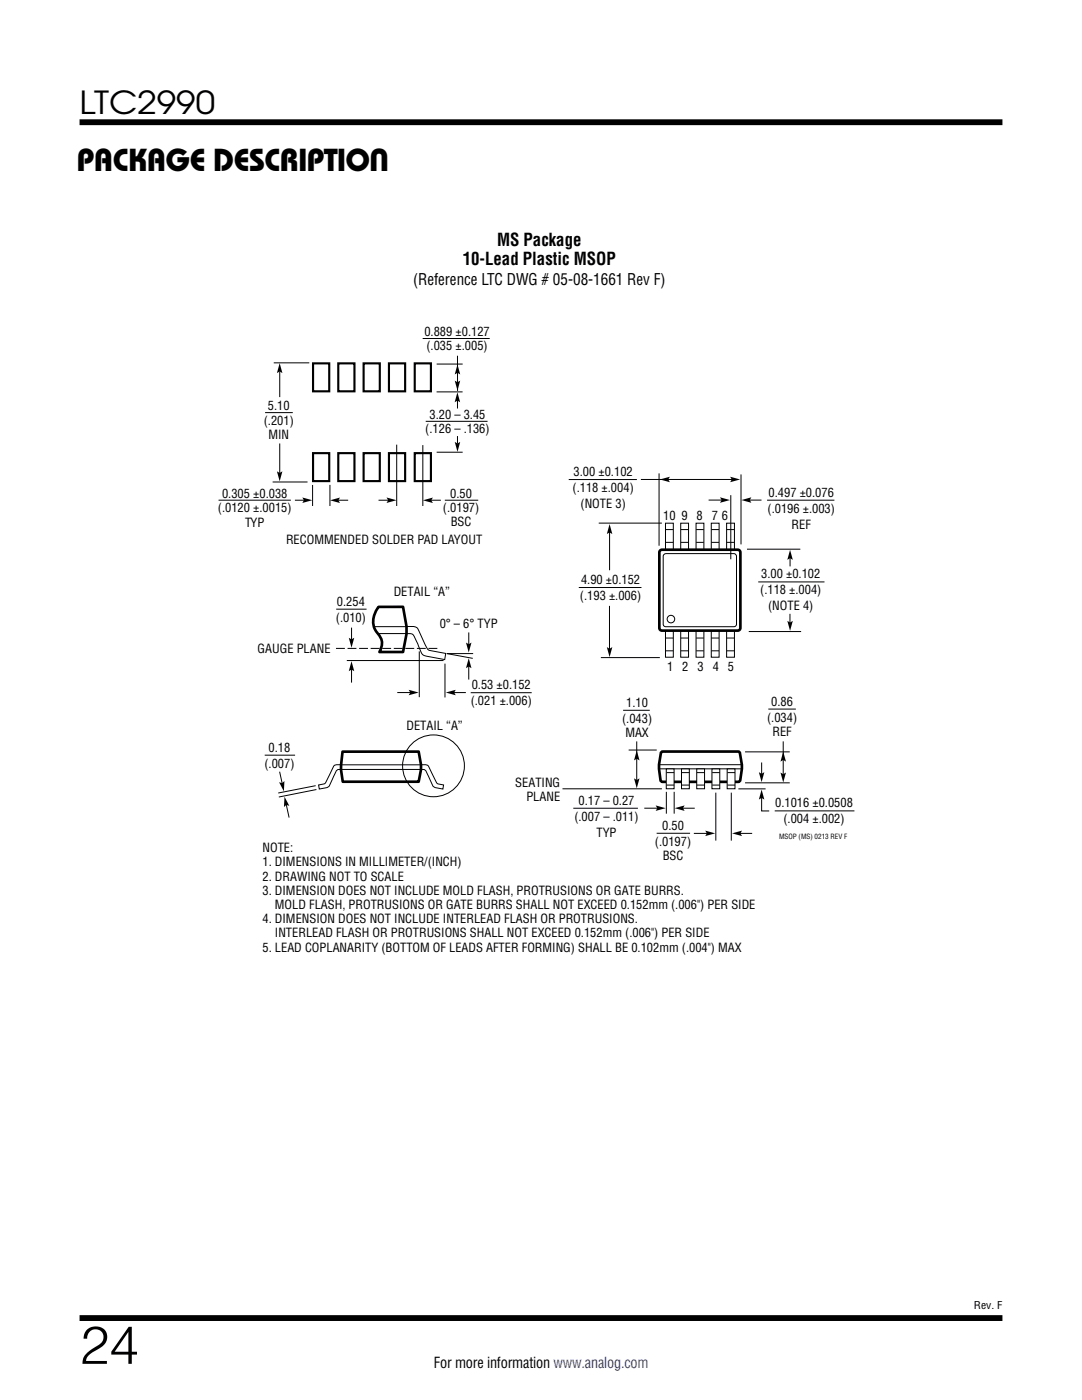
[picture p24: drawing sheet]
<svg xmlns="http://www.w3.org/2000/svg" width="216mm" height="279mm" viewBox="0 0 216 279" stroke-linecap="round" stroke-linejoin="round" font-family="sans-serif">
<defs><g id="words">
<text font-size="10.6" x="15.9" y="272.2">24</text>
<g font-size="6.3">
<text x="15.9" y="22.8">LTC2990</text>
<text x="15.3" y="34.1">PACKAGE DESCRIPTION</text>
</g>
<g font-size="3.5">
<text x="97" y="47.2">MS Package</text>
<text x="89.7" y="51.1">10-Lead Plastic MSOP</text>
<text x="92.3" y="53">10-Lead Plastic MSOP</text>
<text x="99.2" y="49.1">MS Package</text>
</g>
<g font-size="3.2">
<text x="79" y="55">(Reference LTC DWG # 05-08-1661 Rev F)</text>
<text x="82.4" y="56.9">(Reference LTC DWG # 05-08-1661 Rev F)</text>
</g>
<text font-size="3" x="86.6" y="273.1">For more information www.analog.com</text>
<g font-size="2.5">
<text x="84.7" y="67.1">0.889 ±0.127</text>
<text x="85.1" y="69.9">(.035 ±.005)</text>
<text x="53.5" y="81.9">5.10</text>
<text x="85.7" y="83.6">3.20 – 3.45</text>
<text x="52.6" y="84.8">(.201)</text>
<text x="53.6" y="87.6">MIN</text>
<text x="84.9" y="86.5">(.126 – .136)</text>
<text x="114.5" y="94.9">3.00 ±0.102</text>
<text x="44.3" y="99.4">0.305 ±0.038</text>
<text x="89.8" y="99.3">0.50</text>
<text x="114.3" y="98.1">(.118 ±.004)</text>
<text x="115.8" y="101.3">(NOTE 3)</text>
<text x="153.4" y="99.2">0.497 ±0.076</text>
<text x="43.5" y="102.3">(.0120 ±.0015)</text>
<text x="48.9" y="105.1">TYP</text>
<text x="88.4" y="102.2">(.0197)</text>
<text x="89.9" y="105">BSC</text>
<text x="132.3" y="103.7">10</text>
<text x="136" y="103.7">9</text>
<text x="139" y="103.7">8</text>
<text x="142" y="103.7">7</text>
<text x="144.1" y="103.7">6</text>
<text x="153.2" y="102.4">(.0196 ±.003)</text>
<text x="158" y="105.6">REF</text>
<text x="57.1" y="108.5">RECOMMENDED SOLDER PAD LAYOUT</text>
<text x="78.6" y="119">DETAIL “A”</text>
<text x="115.7" y="119.8">(.193 ±.006)</text>
<text x="115.9" y="116.6">4.90 ±0.152</text>
<text x="151.7" y="118.6">(.118 ±.004)</text>
<text x="151.9" y="115.4">3.00 ±0.102</text>
<text x="67" y="124.1">(.010)</text>
<text x="67.2" y="120.9">0.254</text>
<text x="87.7" y="125.4">0° – 6° TYP</text>
<text x="153.3" y="121.8">(NOTE 4)</text>
<text x="51.4" y="130.3">GAUGE PLANE</text>
<text x="94.1" y="137.6">0.53 ±0.152</text>
<text x="133.1" y="133.9">1</text>
<text x="136.1" y="133.9">2</text>
<text x="139.2" y="133.9">3</text>
<text x="142.2" y="133.8">4</text>
<text x="145.2" y="133.8">5</text>
<text x="93.9" y="140.8">(.021 ±.006)</text>
<text x="125" y="141">1.10</text>
<text x="153.9" y="140.8">0.86</text>
<text x="81.1" y="145.6">DETAIL “A”</text>
<text x="124.1" y="144.2">(.043)</text>
<text x="124.8" y="147.1">MAX</text>
<text x="153.1" y="144">(.034)</text>
<text x="154.1" y="146.8">REF</text>
<text x="52.8" y="153.2">(.007)</text>
<text x="53.6" y="150">0.18</text>
<text x="102.8" y="157">SEATING</text>
<text x="105" y="159.8">PLANE</text>
<text x="115.4" y="160.7">0.17 – 0.27</text>
<text x="154.7" y="161.1">0.1016 ±0.0508</text>
<text x="114.6" y="163.9">(.007 – .011)</text>
<text x="119" y="167.1">TYP</text>
<text x="132.1" y="165.7">0.50</text>
<text x="156.3" y="164.3">(.004 ±.002)</text>
<text x="52.4" y="170">NOTE:</text>
<text x="52.4" y="172.9">1. DIMENSIONS IN MILLIMETER/(INCH)</text>
<text x="130.7" y="168.9">(.0197)</text>
<text x="132.2" y="171.7">BSC</text>
<text x="52.4" y="175.7">2. DRAWING NOT TO SCALE</text>
<text x="52.4" y="178.6">3. DIMENSION DOES NOT INCLUDE MOLD FLASH, PROTRUSIONS OR GATE BURRS.</text>
<text x="52.4" y="184.2">4. DIMENSION DOES NOT INCLUDE INTERLEAD FLASH OR PROTRUSIONS.</text>
<text x="54.9" y="181.4">MOLD FLASH, PROTRUSIONS OR GATE BURRS SHALL NOT EXCEED 0.152mm (.006&quot;) PER SIDE</text>
<text x="52.4" y="189.9">5. LEAD COPLANARITY (BOTTOM OF LEADS AFTER FORMING) SHALL BE 0.102mm (.004&quot;) MAX</text>
<text x="54.9" y="187.1">INTERLEAD FLASH OR PROTRUSIONS SHALL NOT EXCEED 0.152mm (.006&quot;) PER SIDE</text>
</g>
<text font-size="2.1" x="194.3" y="261.2">Rev. F</text>
<text font-size="1.4" x="155.5" y="167.4">MSOP (MS) 0213 REV F</text>
</g></defs>
<path d="M15.9 24.4h184.1M15.9 263h184.1" fill="none" stroke="#000" stroke-width="1.2" stroke-linecap="butt"/>
<path d="M93.9 138.2h12.2" fill="none" stroke="#000" stroke-width=".2"/>
<path d="M68.4 150h15.1l.5 2.6v1l-.5 2.4h-15.1l-.4-2.4z" fill="#fff"/>
<path d="M68.4 150h15.1l.5 2.6v1l-.5 2.4h-15.1l-.4-2.4zM131.9 150.2l.4-.2h15l.3 .2a8.9 8.9 0 0 1-.1 5.8h-15.3l-.3-.2a10.5 10.5 0 0 1 0-5.6z" fill="none" stroke="#000" stroke-width=".53"/>
<g fill="none" stroke="#000" stroke-width=".2">
<path d="M79.3 138.2h2.7M83.7 130v9.1M88.8 132.4v6.8M90.5 138.2h2.5M52.8 150.7h6.1M55.8 154l.5 2.4M63 156.8l-7.5 1.5M63.1 157.6l-7.5 1.5M68.1 152.6h15.9M68.1 152.6a1.66 1.66 0 0 0-1.5 .3l-1.4 2.9a.97 .97 0 0 1-1.1 .8l-.5 .1 .1 .8 1.2-.2a1.05 1.05 0 0 0 1-1l1.1-2.2a.85 .85 0 0 1 1.1-.5M84 152.6a1.66 1.66 0 0 1 1.5 .3l1.4 2.9a.97 .97 0 0 0 1.1 .8l.5 .1-.1 .8-1.2-.2a1.05 1.05 0 0 1-1.1-1l-1-2.2a.85 .85 0 0 0-1.1-.5h-16.1M112.2 157.4h19.9"/>
<path d="M124.3 141.8h5.4M125.4 149.7h5.6M127.1 148v7.8M131.5 152.6h16.5M131.5 153.4h16.5M133 158v4.4M134.5 158v4.4M142.8 158.2v9.6M145.9 158.2v9.6M147.3 157.4h5.5M148.7 156.2h8.9M152 159.1v2.7h1.5"/>
<path d="M152 152.2v2.4M153.3 141.5h5.5M156.3 148v6.7M57.1 160.5l.6 2.7M114.4 161.3h12.9M128.6 161.3h2.7M131 166.3h6.7M136.2 161.3h2.4M138.4 166.3h2.8M147.6 166.3h2.5"/>
</g>
<g fill="#000">
<path d="M81.5 137.7l2 .5-2 .6 .4-.6zM88.9 138.2l2-.5-.3 .5 .3 .6zM55.7 156.1l.6 .2 .5-.4-.2 2zM126.5 155.3l.6 .4 .5-.4-.5 2zM127.1 149.8l.5 2-.5-.4-.6 .4zM151.4 154.1l.6 .3 .5-.3-.5 2zM152 157.6l.5 2-.5-.4-.6 .4zM155.7 154.2l.6 .3 .5-.3-.5 2zM156.3 150l.5 2-.5-.3-.6 .3zM56.8 159l.9 1.8-.6-.2-.4 .5zM130.8 160.7l2 .6-2 .5 .4-.5zM134.6 161.3l2-.6-.3 .6 .3 .5z"/>
<path d="M140.7 165.8l2 .5-2 .6 .3-.6zM146.1 166.3l2-.5-.4 .5 .4 .6z"/>
</g>
<path d="M132.9 153.5h1.6v3.9h-1.6z" fill="#fff"/>
<path d="M132.9 153.5h1.6v3.9h-1.6zM133 154.2h1.5M133 156.7h1.5" fill="none" stroke="#000" stroke-width=".2"/>
<path d="M136 153.5h1.5v3.9h-1.5z" fill="#fff"/>
<path d="M136 153.5h1.5v3.9h-1.5zM136 154.2h1.6M136 156.7h1.6" fill="none" stroke="#000" stroke-width=".2"/>
<path d="M139 153.5h1.6v3.9h-1.6z" fill="#fff"/>
<path d="M139 153.5h1.6v3.9h-1.6zM139.1 154.2h1.5M139.1 156.7h1.5" fill="none" stroke="#000" stroke-width=".2"/>
<path d="M142.1 153.5h1.5v3.9h-1.5z" fill="#fff"/>
<path d="M142.1 153.5h1.5v3.9h-1.5zM142.1 154.2h1.5M142.1 156.7h1.5" fill="none" stroke="#000" stroke-width=".2"/>
<path d="M145.1 153.5h1.6v3.9h-1.6z" fill="#fff"/>
<g fill="none" stroke="#000" stroke-width=".2">
<path d="M113.5 95.7h13.6M127.9 95.7h18.4M131.5 94.5v14.4M147.9 94.7v13.9M153.1 99.8h13.4M115.5 117.3h12.5M119.5 104.4h12.6M121.6 106v7.8M132.6 110.6h14.1l.3 .4v13.6l-.3 .4-13.9 .1-.4-.3-.1-13.8zM132.8 104.4h1.6v5.3h-1.6zM132.8 108.2h1.5M132.8 105.7h1.5"/>
<path d="M135.8 104.4h1.6v5.3h-1.6zM135.8 108.2h1.6M135.8 105.7h1.6M138.9 104.4h1.6v5.3h-1.6zM138.9 108.2h1.5M138.9 105.7h1.5M141.9 104.4h1.6v5.3h-1.6zM141.9 108.2h1.6M141.9 105.7h1.6M145 104.4h1.5v5.3h-1.5zM145 108.2h1.5M145 105.7h1.5"/>
<path d="M149.1 109.6h10.6M151.3 116.1h13.2M157.6 110.5v2.5M67.1 121.6h6M119.9 131.2h11.8M121.6 120.9v9.1M132.8 125.9h1.6v5.3h-1.6zM132.8 127.3h1.5M132.8 129.9h1.5M135.8 125.9h1.6v5.3h-1.6zM135.8 127.3h1.6M135.8 129.9h1.6"/>
<path d="M138.9 125.9h1.6v5.3h-1.6zM138.9 127.3h1.5M138.9 129.9h1.5M141.9 125.9h1.6v5.3h-1.6zM141.9 127.3h1.6M141.9 129.9h1.6M145 125.9h1.5v5.3h-1.5zM145 127.3h1.5M145 129.9h1.5M149.4 126h10.5M157.6 122.5v2.3M145.1 153.5h1.6v3.9h-1.6z"/>
<path d="M145.1 154.2h1.6M145.1 156.7h1.6M148.7 150.1h8.9"/>
<circle cx="133.9" cy="123.6" r=".75"/>
</g>
<path d="M131.7 95.7l2-.6-.4 .6 .4 .5zM145.7 95.1l2 .6-2 .5 .3-.5zM121.6 104.6l.6 2-.6-.3-.5 .3zM157.6 109.7l.6 2-.6-.3-.5 .3zM121.1 129.1l.5 .4 .6-.4-.6 2zM157.1 123.9l.5 .3 .6-.3-.6 2z" fill="#000"/>
<path d="M131.6 110l.5-.3 15.4 .1 .2 .4v15.4l-.5 .3-15.4-.1-.2-.5z" fill="none" stroke="#000" stroke-width=".53"/>
<path d="M75.5 121.1h4.9l.7 3.9v1.5l-.7 3.6h-4.7a3.1 3.1 0 0 0-.7-4.1 4.4 4.4 0 0 1 .5-4.9z" fill="#fff"/>
<path d="M75.5 121.1h4.9l.7 3.9v1.5l-.7 3.6h-4.7a3.1 3.1 0 0 0-.7-4.1 4.4 4.4 0 0 1 .5-4.9z" fill="none" stroke="#000" stroke-width=".53"/>
<g fill="none" stroke="#000" stroke-width=".2">
<path d="M54.6 72.4h7.1M55.8 74.1v5.2M84.3 67.6h13.4M87.1 78.2h5.2M87.1 72.7h5.2M91.3 79.7v1.8M91.3 71v7M43.6 99.8h14.4M52.9 82.3h5.5M54.4 96.2h7M55.8 88.5v6.1M58.8 99.8h2.2"/>
<path d="M62.4 96.8v4.2M65.8 96.8v4.2M67.3 99.8h2.2M75.5 99.8h2.2M79.2 88.7v12.3M84.4 88.8v12.2M84.9 84.1h12.4M85.8 99.8h2.2M87.1 90.2h5.2M88.8 99.8h6.6M91.3 87v1.6M141.4 99.8h2.7"/>
<path d="M145.8 98.8v12.8M149.5 99.8h2.5M69.2 131.8h19.3M70.1 133.5v2.7M70.1 125.3v2.4M74.7 125.1h6.4M81.1 125h1.4a1.26 1.26 0 0 1 1.2 1.2l1.3 2.8a1.24 1.24 0 0 0 1.4 .9l2.5 .5-.2 1.2-2.8-.5a2.08 2.08 0 0 1-1.9-.9l-1.1-2.6a1.41 1.41 0 0 0-1.8-1.2h-5.7M89.1 130.4h5.3M89.2 130.4l5.1 1M93.5 132.9v2.7M93.5 126.2v2.5M154.6 161.8h15.9"/>
<circle cx="86.5" cy="152.8" r="6.2"/>
</g>
<g fill="#000">
<path d="M55.8 72.5l.6 2-.6-.4-.5 .4zM91.3 78.3l.5 2-.5-.3-.6 .3zM91.3 72.7l.5 2-.5-.3-.6 .3zM90.7 76l.6 .3 .5-.3-.5 2zM55.3 94.1l.5 .3 .6-.3-.6 2zM60.3 99.3l2 .5-2 .6 .3-.6zM65.8 99.8l2-.5-.3 .5 .3 .6zM77.1 99.3l2 .5-2 .6 .4-.6zM84.4 99.8l2-.5-.3 .5 .3 .6zM90.7 88.2l.6 .3 .5-.3-.5 2zM143.7 99.2l2 .6-2 .5 .3-.5zM147.9 99.8l2-.6-.3 .6 .3 .5z"/>
<path d="M69.6 127.3l.5 .3 .6-.3-.6 2zM70.1 132l.6 2-.6-.4-.5 .4zM93 128.2l.5 .4 .6-.4-.6 2zM93.5 131.4l.6 1.9-.6-.3-.5 .3z"/>
</g>
<path d="M87.3 129.4h-20.6" fill="none" stroke="#000" stroke-width=".2" stroke-dasharray="1.8 .5" stroke-linecap="butt"/>
<path d="M62.5 72.5h3.2v5.6h-3.2zM67.5 72.5h3.2v5.6h-3.2zM72.6 72.5h3.2v5.6h-3.2zM77.6 72.5h3.2v5.6h-3.2zM82.8 72.5h3.2v5.6h-3.2zM62.5 90.4h3.2v5.6h-3.2zM67.5 90.4h3.2v5.6h-3.2zM72.6 90.4h3.2v5.6h-3.2zM77.6 90.4h3.2v5.6h-3.2zM82.8 90.4h3.2v5.6h-3.2z" fill="none" stroke="#000" stroke-width=".43"/>
<use href="#words"/>
</svg>
